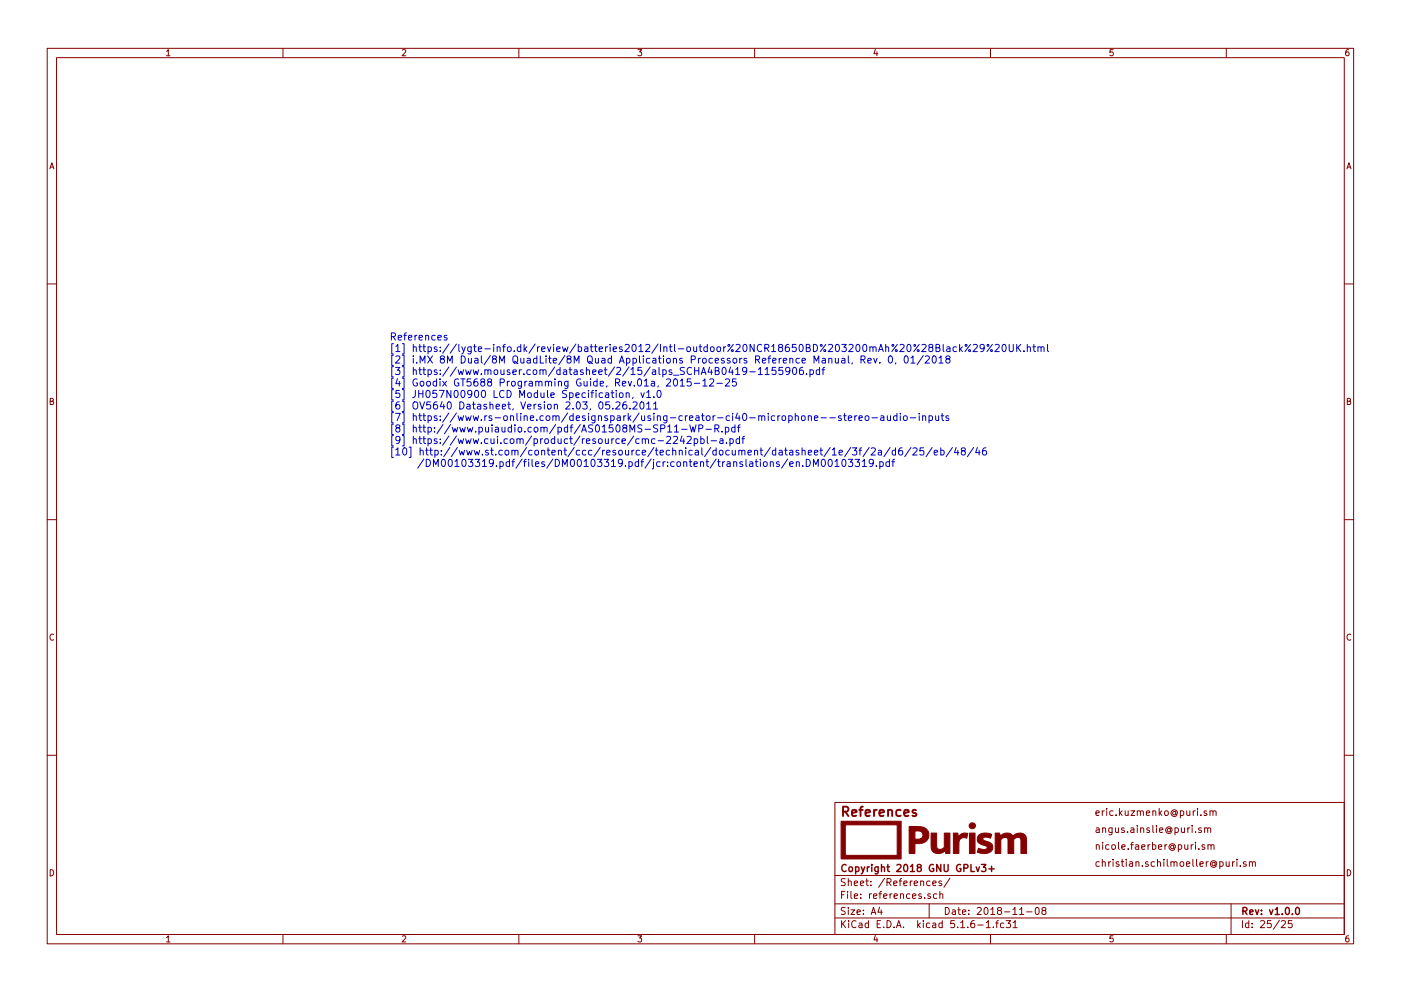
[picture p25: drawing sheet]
<svg xmlns="http://www.w3.org/2000/svg" width="297mm" height="210mm" viewBox="0 0 297 210" stroke-linecap="round" stroke-linejoin="round" font-family="sans-serif">
<defs><g id="words">
<text font-size="2.8" fill="#840000" x="178" y="173.2">References</text>
<g font-size="2.1" fill="#0000c2">
<text x="82.5" y="72.2">References</text>
<text x="82.5" y="74.7">[1] https://lygte-info.dk/review/batteries2012/Intl-outdoor%20NCR18650BD%203200mAh%20%28Black%29%20UK.html</text>
<text x="82.5" y="77.1">[2] i.MX 8M Dual/8M QuadLite/8M Quad Applications Processors Reference Manual, Rev. 0, 01/2018</text>
<text x="82.5" y="79.5">[3] https://www.mouser.com/datasheet/2/15/alps_SCHA4B0419-1155906.pdf</text>
<text x="82.5" y="82">[4] Goodix GT5688 Programming Guide, Rev.01a, 2015-12-25</text>
<text x="82.5" y="84.4">[5] JH057N00900 LCD Module Specification, v1.0</text>
<text x="82.5" y="86.9">[6] OV5640 Datasheet, Version 2.03, 05.26.2011</text>
<text x="82.5" y="89.3">[7] https://www.rs-online.com/designspark/using-creator-ci40-microphone--stereo-audio-inputs</text>
<text x="82.5" y="91.7">[8] http://www.puiaudio.com/pdf/AS01508MS-SP11-WP-R.pdf</text>
<text x="82.5" y="94.2">[9] https://www.cui.com/product/resource/cmc-2242pbl-a.pdf</text>
<text x="82.5" y="96.6">[10] http://www.st.com/content/ccc/resource/technical/document/datasheet/1e/3f/2a/d6/25/eb/48/46</text>
<text x="85.5" y="99.1">/DM00103319.pdf/files/DM00103319.pdf/jcr:content/translations/en.DM00103319.pdf</text>
</g>
<g font-size="2.1" fill="#840000">
<text x="232" y="173.1">eric.kuzmenko@puri.sm</text>
<text x="232" y="176.7">angus.ainslie@puri.sm</text>
<text x="178" y="185">Copyright 2018 GNU GPLv3+</text>
<text x="232" y="183.9">christian.schilmoeller@puri.sm</text>
<text x="232" y="180.3">nicole.faerber@puri.sm</text>
<text x="178" y="190.7">File: references.sch</text>
<text x="178" y="188">Sheet: /References/</text>
<text x="178" y="196.9">KiCad E.D.A. kicad 5.1.6-1.fc31</text>
<text x="178" y="194.1">Size: A4</text>
<text x="200" y="194.1">Date: 2018-11-08</text>
<text x="263" y="194.1">Rev: v1.0.0</text>
<text x="263" y="196.9">Id: 25/25</text>
</g>
<g font-size="1.8" fill="#840000">
<text x="35" y="11.9">1</text>
<text x="85" y="11.9">2</text>
<text x="135" y="11.9">3</text>
<text x="185" y="11.9">4</text>
<text x="235" y="11.9">5</text>
<text x="285" y="11.9">6</text>
<text x="10.4" y="35.9">A</text>
<text x="285.4" y="35.9">A</text>
<text x="10.4" y="85.9">B</text>
<text x="285.4" y="85.9">B</text>
<text x="10.4" y="135.9">C</text>
<text x="285.4" y="135.9">C</text>
<text x="10.4" y="185.9">D</text>
<text x="285.4" y="185.9">D</text>
<text x="35" y="199.9">1</text>
<text x="85" y="199.9">2</text>
<text x="135" y="199.9">3</text>
<text x="185" y="199.9">4</text>
<text x="235" y="199.9">5</text>
<text x="285" y="199.9">6</text>
</g>
</g></defs>
<g fill="none" stroke="#840000" stroke-width=".21">
<path d="M10 10.3h277v189.9h-277zM12 12.2h273v186.1h-273zM60 10.3v1.9M110 10.3v1.9M160 10.3v1.9M210 10.3v1.9M260 10.3v1.9M10 60.2h2M285 60.2h2M10 110.3h2M285 110.3h2M10 160.2h2"/>
<path d="M177 170.3h108v28h-108zM254.7 175.7l-.4-.1-.2 .2 .1 .3 .5 .1v.3h-.6M255.4 179.3l-.4-.1-.2 .2 .1 .2 .5 .2v.3h-.6M255.4 175.8l.2-.2 .4 .1 .1 .9M255.4 175.6v1M255.8 172.1l-.3-.1-.2 .2v.3l.5 .1v.3h-.5M256.1 175.8l.2-.2 .3 .1 .1 .9M256.1 179.3l.2-.1 .4 .1 .1 .9M256.1 179.2v1M256.5 172.2l.3-.2 .3 .1 .1 .9M256.5 172v1M256.8 179.4l.2-.2 .3 .1 .1 .9"/>
<path d="M257.2 172.2l.2-.2 .4 .1v.9M285 160.2h2M60 198.3v1.9M110 198.3v1.9M160 198.3v1.9M177 194.8h108M177 191.8h108M177 185.7h108M186.5 192.5l-.4 1h1M186.8 193v1M197 191.8v3M197.3 189.7l-.4-.1-.2 .2 .1 .3 .5 .1v.3h-.6"/>
<path d="M197.8 187.4l.7-.1-.1-.3-.4-.1-.2 .2v.7h.6M198.6 189.7l-.4-.1-.3 .3 .1 .6 .2 .1 .4-.1M199.3 189.8l.2-.2 .3 .1 .1 .9M199.3 189.1v1.5M199.6 187l-.3-.1-.2 .2v.2l.5 .2v.3h-.5M201.4 186.3l-1.3 2M207.3 196.3h1.2M209.1 195.8l.4-.5v1.5M209.1 196.8h.9M210 198.3v1.9M210.6 196.7v.1M211.1 195.8h.6"/>
<path d="M211.7 195.3l-.4 .2v1.3M212.8 195.9l-.4-.1-.3 .3 .1 .6 .2 .1 .4-.1M213.3 195.3h.9l-.5 .6 .5 .1v.7l-.2 .1-.7-.1M214.8 195.8l.4-.5v1.5M214.8 196.8h.9M216.2 194h.8M217.7 193.5h1.1M219.6 192.7l.4-.2a.86 .86 0 0 1-.2 1.5l-.2-.1-.1-.4zM221.2 193.2l-.3-.3 .1-.2 .2-.2 .4 .1 .2 .2-.1 .2-.5 .2-.3 .3 .1 .4 .2 .1h.3l.3-.3-.1-.4-.2-.1M254.2 180.1v.1M260 198.3v1.9M261 191.8v6.5"/>
<path d="M261.3 182.8v1M261.7 182.8l-.4 .3M262.3 182.3v.2M262.3 182.8v1M263 183.7v.1M264.2 182.9l-.4-.1-.2 .2 .1 .3 .5 .1v.3h-.6M264.9 183l.2-.2 .4 .1v.9M264.9 182.8v1M265.5 183l.3-.2 .3 .1 .1 .9M271.7 195.5l.6-.2 .2 .5-.9 1h.9M273.9 195.3h-.7l-.1 .7h.7l.1 .7-.2 .1-.6-.1"/>
</g>
<path d="M207 183.9l.3 1 .4-1M208.1 183.4h.9l-.5 .6 .4 .1v.7l-.2 .1-.6-.1M209.7 184.3h1.1M210.2 183.8v1.1M274.9 192.6l.3-.1a.86 .86 0 0 1-.2 1.5 1 1 0 0 1-.1-1.4z" fill="none" stroke="#840000" stroke-width=".3"/>
<path d="M194.2 171.9l-.5-.1-.3 .3 .1 .3 .7 .2v.4h-.8" fill="none" stroke="#840000" stroke-width=".41"/>
<g fill="#840000" stroke="#840000" stroke-width=".21">
<path d="M178.3 174.2h12.8v8h-12.8v-7.2h.9v6.5h11v-6.5h-11.9z"/>
<path d="M197.4 176.8h1.2v2.6a.85 .85 0 0 0 .7 .8 .85 .85 0 0 0 .9-.4v-3h1.2v4.3h-.9v-.2a.25 .25 0 0 0-.1-.3 .25 .25 0 0 0-.4 .2l-.6 .2-.7 .1a1.29 1.29 0 0 1-1.3-1.1z"/>
<path d="M207.5 177.2a2.7 2.7 0 0 1 2.6-.2l.2 .1-.3 .7-.4-.1a.86 .86 0 0 0-1.2 .3l.3 .4 1 .3a1.26 1.26 0 0 1 .7 1.5 1.26 1.26 0 0 1-1.5 .9l-.9-.1-.8-.2 .2-.5a.21 .21 0 0 1 .1-.3 .21 .21 0 0 1 .2 .1l1.1 .1a.45 .45 0 0 0 .5-.4 .45 .45 0 0 0-.6-.4l-.9-.4a1.11 1.11 0 0 1-.3-1.8z"/>
<path d="M192.8 175.4h2a1.79 1.79 0 0 1 2.1 1.3 1.79 1.79 0 0 1-1.2 2.1l-1.7 .2v2.1h-1.2v-4.8h1.2v1.7h.4a.94 .94 0 0 0 1.3-.8 .94 .94 0 0 0-1.2-.9h-1.7z"/>
<path d="M202.1 176.8h.7a.37 .37 0 0 1 .4 .1 .37 .37 0 0 1-.1 .4l.1 .3a1.38 1.38 0 0 1 2-.7l-.2 .9-.6-.1a1.08 1.08 0 0 0-1.1 1.4v2h-1.2z"/>
<path d="M205.5 176.8h1.2v4.3h-1.2z"/>
<path d="M211 176.8h.9l.2 .5a1.8 1.8 0 0 1 2.7 .1l.6-.5 .6-.1a1.43 1.43 0 0 1 1.7 1.8v2.5h-1.2l-.1-3.1a.87 .87 0 0 0-1.5 .1v3h-1.2v-3.1a.86 .86 0 0 0-1.5 .2v2.9h-1.2z"/>
<circle cx="206.1" cy="175.2" r=".65"/>
</g>
<g fill="none" stroke="#0000c2" stroke-width=".21">
<path d="M94.7 71.2l-.3-.1-.2 .2v.3l.5 .1v.4h-.5M154.9 77.9l-.4 1.1h1M156 78.4l.4-.5v1.6M156 79.5h.8M158.3 78.6l-.3 .3-.4-.1-.2-.2 .2-.6 .4-.1 .2 .2a1.02 1.02 0 0 1-.3 1.4h-.3M159 78.9h1.1M160.8 78.4l.4-.5v1.6M160.8 79.5h.8M162.2 78.4l.5-.5v1.6M162.2 79.5h.9M164.5 77.9h-.7l-.1 .8 .7-.1 .1 .2v.5l-.2 .2-.6-.2M165.9 77.9h-.7l-.1 .8 .8-.1v.7l-.2 .2-.6-.2"/>
<path d="M167.5 78.6l-.3 .3-.5-.1-.1-.2 .1-.6 .5-.1 .2 .2a1.02 1.02 0 0 1-.4 1.4h-.3M168.2 78.1l.2-.2a.81 .81 0 0 1 .5 .8 .81 .81 0 0 1-.5 .8l-.2-.2-.2-.4zM170.2 77.9l-.4 .1-.3 .3a1.02 1.02 0 0 0 .1 1.1h.6l.2-.6-.3-.3-.5 .1-.1 .2M171 79.3v.2M171.7 78.5h.5l.3 .2-.2 .7h-.6M171.7 78.5v1.5M173.8 78.5h-.5l-.2 .2 .1 .7h.6M173.8 77.9v1.6M174.3 78.5h.6M174.9 77.9l-.4 .3v1.3M178.5 76.1h.6v.9M179.1 76.4h-.5a.3 .3 0 0 0-.2 .3 .3 .3 0 0 0 .2 .3h.5"/>
<path d="M179.9 75.5v1.3l.2 .2M180.7 77l-.1 .2M182.5 76.3l.8-.1 .1-.2-.1-.4-.8-.1v1.5M182.9 76.3l.5 .7M184 76.5l.7-.1v-.3l-.5-.1-.2 .2 .1 .8h.6M185.2 76l.4 1 .4-1M186.5 76.9v.1M188.5 75.6l.2-.1a.81 .81 0 0 1 .5 .8 .81 .81 0 0 1-.5 .7l-.2-.1-.2-.5zM189.9 77l-.1 .2M191.8 75.6l.2-.1a.81 .81 0 0 1 .6 .8 .81 .81 0 0 1-.6 .7l-.2-.1-.1-.5zM193.1 75.9l.5-.4v1.5M193.1 77h.9"/>
<path d="M195.5 73.2l.5-.1 .3 .1v.3l-.9 1.1h.9M195.8 75.4l-1.4 2M196.2 75.6l.6-.1 .3 .4-1 1.1h1M197.2 73.7l-.2-.1v-.4l.2-.1 .5 .1 .1 .2-.2 .3-.6 .2-.1 .4 .3 .3 .4-.1 .2-.2-.1-.4-.2-.2M197.8 75.6l.2-.1a.83 .83 0 0 1 .6 .6 .83 .83 0 0 1-.3 .9h-.2a.84 .84 0 0 1-.3-1.4zM198.5 73.8l.7-.1v-.5l-.7-.1v1.5h.5l.2-.2 .1-.3-.3-.3M199.1 75.9l.4-.4v1.5M199.1 77h.8M200 73.1v1.3l.2 .2M200.8 73.7h.5l.1 .9M200.8 76.1l-.3-.2 .1-.3 .2-.1 .5 .1 .1 .3-.1 .2h-.5l-.3 .3 .1 .5 .2 .1h.5l.1-.3-.1-.4-.2-.2M201.4 73.9l-.5 .1a.3 .3 0 0 0-.2 .3 .3 .3 0 0 0 .2 .3l.5-.1"/>
<path d="M202.8 73.7l-.4-.1-.3 .3 .1 .6h.6M203.5 73.1v1.5M203.6 74l.4 .6M204 73.6l-.5 .6M205.4 74.2h.3v.3h-.3zM205.8 73.1l-1.2 1.5M206.3 73.2l.6-.1 .3 .4-.9 1.1h.9M208.7 73.7l-.3 .3-.5-.1-.1-.2v-.4l.3-.2h.4l.2 .2a1.09 1.09 0 0 1-.3 1.2l-.5 .1M209.3 73.1h.3v.3h-.3zM210.1 74.2h.2v.3h-.2zM210.4 73.1l-1.2 1.5M211 73.2l.6-.1 .3 .4-1 1.1h1"/>
<path d="M212.6 73.2l.2-.1a.83 .83 0 0 1 .6 .6 .83 .83 0 0 1-.3 .8l-.1 .1a.84 .84 0 0 1-.4-1.4zM214 73.1v1.2l.2 .3 .5-.1 .1-.2v-1.2M215.6 73.1v1.5M215.8 73.7l.6 .9M216.4 73.1l-.8 .8M217.1 74.4v.2M217.8 73.7l.2-.1 .4 .1 .1 .9M217.8 73.1v1.5M219 73.6h.6M219.2 73.1v1.3l.4 .2M220.1 73.7l.2-.1 .3 .1 .1 .9M220.1 73.6v1"/>
<path d="M220.7 73.8l.2-.2 .4 .1 .1 .9M222.1 73.1v1.3l.2 .2M129.2 85.3h-.7l-.1 .7 .7-.1 .2 .2-.1 .5-.2 .2-.6-.2M129.6 83.3h.5M129.8 82.8v1.3l.3 .2M129.9 86.6v.2M130.6 85.4l.6-.1 .2 .1v.3l-.9 1.1h.9M130.7 83.3v1M131.4 83.5l.2-.2 .4 .2 .1 .5-.1 .3h-.4l-.2-.1zM132.8 83.5l.2-.2 .3 .1 .1 .9M132.8 85.3h-.5a.98 .98 0 0 0 0 1.5l.5-.2 .1-.5-.3-.3-.4 .1-.2 .2M132.8 83.3v1"/>
<path d="M133.6 86.6v.2M134.2 84.3l-.1 .3M134.2 85.4l.6-.1 .3 .4-1 1.1h1M135.8 85.4l.4-.1a.87 .87 0 0 1-.2 1.5l-.3-.6zM135.9 83.3l.3 1 .4-1M137.1 83.3l.4-.5v1.5M137.1 85.7l.4-.4v1.5M137.1 84.3h.9M137.1 86.8h.9M138.6 85.7l.4-.4v1.5M138.6 86.8h.8M138.6 84.2v.1"/>
<path d="M139.4 83l.2-.2a.81 .81 0 0 1 .6 .8 .81 .81 0 0 1-.6 .7l-.3-.5zM139.5 93.5h1.2M141.3 80.5l.6-.1 .3 .4-1 1.1h1M141.3 92.7l.6-.1 .3 .4-1 1.1h1M141.6 90.6l.4-.5v1.6M141.6 91.7h.8M142.8 92.7l.6-.1 .2 .1v.3l-.9 1.1h.9M142.9 80.5l.4-.1a.87 .87 0 0 1-.2 1.5l-.3-.6zM143 90.6l.4-.5v1.6M143 91.7h.9M144.2 80.8l.5-.4v1.5M144.2 81.9h.9"/>
<path d="M144.5 91.1h1.2M144.6 92.5l-.4 1.1h1M145 93.1v1M145.7 92.7l.6-.1 .2 .1 .1 .3-1 1.1h1M146.3 90.1l.3 1.6 .3-1.1 .3 1.1 .4-1.6M146.5 80.4h-.8v.7l.7-.1 .2 .2-.1 .6-.2 .1-.6-.1M147.2 93.2l.5-.1 .2 .3-.1 .6h-.6M147.2 81.3h1.2M147.2 93.1v1.5M148.2 90.9h.7l.1-.3-.1-.3-.7-.2v1.6M148.6 93.2l.4-.1 .3 .3-.1 .6h-.6M148.6 92.6v1.5"/>
<path d="M149 80.8l.5-.4v1.5M149 81.9h.9M149.7 91.1h1.1M150 92.6v1.3l.2 .2M150.5 80.5l.6-.1 .2 .4-.9 1.1h.9M150.7 93.5h1.2M151.6 90.9h.7l.1-.3-.1-.3-.7-.2v1.6M151.9 90.9l.5 .8M152 81.3h1.2M152.7 93.2h.5l.1 .9M153.1 91.5v.2M153.3 93.4l-.5 .1-.2 .2 .2 .4 .5-.1"/>
<path d="M153.8 80.5l.6-.1 .2 .1 .1 .3-1 1.1h1M153.8 90.7l.5-.1 .2 .3-.1 .7h-.6M153.8 90.6v1.6M154 93.9v.2M154.8 93.2l.4-.1 .3 .3-.2 .6h-.5M154.8 93.1v1.5M155.8 90.7l-.4-.1-.3 .3 .2 .7h.5M155.8 90.1v1.6M156.1 80.4h-.8v.7l.7-.1 .1 .2v.6l-.3 .1-.5-.1M156.3 90.6h.6M156.8 93.2l-.5-.1-.2 .3 .1 .6h.6M156.8 92.6v1.5"/>
<path d="M156.9 90.1l-.3 .2v1.4M157.3 93.1h.6M157.9 92.6l-.4 .2v1.3M167 97.4l-1.3 1.9M167.4 98.5l.8-.2-.1-.3h-.4l-.3 .2 .1 .7h.6M168.8 98.1l.2-.1h.4l.1 1M168.8 98v1M170.2 98.8v.2M170.9 97.5a.77 .77 0 0 1 .9 .7 .77 .77 0 0 1-.9 .8zM171.4 88.3l.2-.1 .4 .1v.9M172.5 99v-1.5l.5 1 .5-1v1.5M172.7 88.7l.7-.1-.1-.3-.4-.1-.2 .2v.7h.6"/>
<path d="M174.1 88.6h1.1M174.3 97.6l.2-.1a.81 .81 0 0 1 .5 .7 .81 .81 0 0 1-.5 .8l-.2-.2-.2-.4zM175.7 97.6l.2-.1a.81 .81 0 0 1 .6 .7 .81 .81 0 0 1-.6 .8l-.2-.2-.1-.4zM175.9 88.6h1.2M176.5 95.4l.4-.4v1.5M176.5 96.5h.8M177 97.9l.5-.4v1.5M177 99h.9M177.9 96l.7-.1v-.3l-.5-.1-.2 .2 .1 .8h.6M178.3 88.3l-.3-.1-.3 .2 .1 .2 .5 .2v.3h-.6M178.6 97.6l.2-.1a.81 .81 0 0 1 .6 .7 .81 .81 0 0 1-.6 .8l-.2-.2-.1-.4zM178.8 88.2h.6"/>
<path d="M179.1 87.7v1.3l.3 .2M179.9 88.7l.7-.1-.1-.3-.4-.1-.2 .2v.7h.6M179.9 97.5h.9l-.5 .5 .4 .2v.6l-.2 .2-.6-.2M180.4 94.9l-1.3 2M180.7 95h1l-.5 .6 .4 .1v.7l-.2 .1-.7-.1M181.2 88.2v1M181.3 97.5h.9l-.5 .5 .4 .1 .1 .2-.1 .6-.6 .1-.2-.2M181.7 88.2l-.5 .3M182.1 88.7l.7-.1v-.3l-.5-.1-.2 .2 .1 .7h.6M182.1 95.5h.6M182.7 95l-.4 .2v1.3M182.8 97.9l.5-.4v1.5"/>
<path d="M182.8 99h.9M183.5 88.3l.2-.1 .4 .1 .1 .6-.1 .2-.4 .1-.2-.1zM184.3 94.9l-1.3 2M184.7 95.1l.6-.1 .2 .1 .1 .3-.9 1.1h.9M184.9 88.6h1.1M185.2 98.1l-.3 .3-.5-.1-.1-.2 .1-.6h.5l.2 .1a1.06 1.06 0 0 1-.4 1.4h-.3M185.8 98.8v.2M186.2 95.6h.6l.1 .9M186.5 98h.5l.3 .2-.2 .7h-.6M186.5 98v1.5M186.8 88.3h.5l.1 .9M186.9 95.9l-.5 .1-.2 .2 .2 .3h.5"/>
<path d="M187.4 88.6h-.5l-.2 .2 .2 .4 .5-.1M188.1 88.2l.1 .9 .4 .1 .2-.1M188.6 98h-.5l-.3 .2 .2 .7h.6M188.6 97.5v1.5M188.7 94.9l-1.3 2M188.8 88.2v1M189.1 98h.6M189.7 97.5l-.4 .2v1.3M189.9 95.6l-.5-.1-.2 .3 .1 .7h.6M189.9 95v1.5M190.2 88.3l-.5-.1-.3 .3 .2 .6h.6M190.2 87.7v1.5"/>
<path d="M190.9 87.7v.1M190.9 88.2v1M191.3 95l-.5 .1a.98 .98 0 0 0 0 1.4l.5-.1v-.7l-.5-.1-.3 .3M191.6 88.3l.2-.1 .5 .1 .1 .6-.2 .2-.4 .1-.2-.1zM193 88.6h1.2M193.1 94.9l-1.3 2M193.6 95.1l.6-.1 .2 .1v.3l-.9 1.1h.9M194.9 87.7v.1M194.9 88.2v1M195.6 88.3l.2-.1 .4 .1 .1 .9M195.6 88.2v1M195.8 95h-.7l-.1 .7h.8v.7l-.2 .1-.6-.1"/>
<path d="M197 88.3l.4-.1 .3 .3-.1 .6h-.6M197 88.2v1.5M197.6 94.9l-1.3 2M198.1 96l.7-.1-.1-.3-.4-.1-.2 .2v.8h.6M198.4 88.2l.1 .9 .3 .1 .2-.1M199 88.2v1M199.5 95.6l.4-.1 .3 .3-.2 .7h-.5M199.5 95v1.5M199.5 88.2h.6M199.7 87.7v1.3l.4 .2M201.1 88.3l-.3-.1-.3 .2 .1 .2 .5 .2v.3h-.6M201.9 94.9l-1.3 2"/>
<path d="M202.7 94.9l-.3 1.1h.9M203.1 95.5v1M204.1 95.7l-.3-.3 .1-.3 .2-.1 .4 .1 .2 .2-.2 .3-.4 .1-.3 .3v.2l.3 .3h.4l.2-.3v-.2l-.3-.3M206.4 94.9l-1.3 2M207.2 94.9l-.3 1.1h.9M207.6 95.5v1M209 95l-.4 .1a.98 .98 0 0 0 0 1.4l.5-.1v-.7l-.5-.1-.3 .3"/>
<circle cx="204.8" cy="73.3" r=".22"/>
</g>
<use href="#words"/>
</svg>
